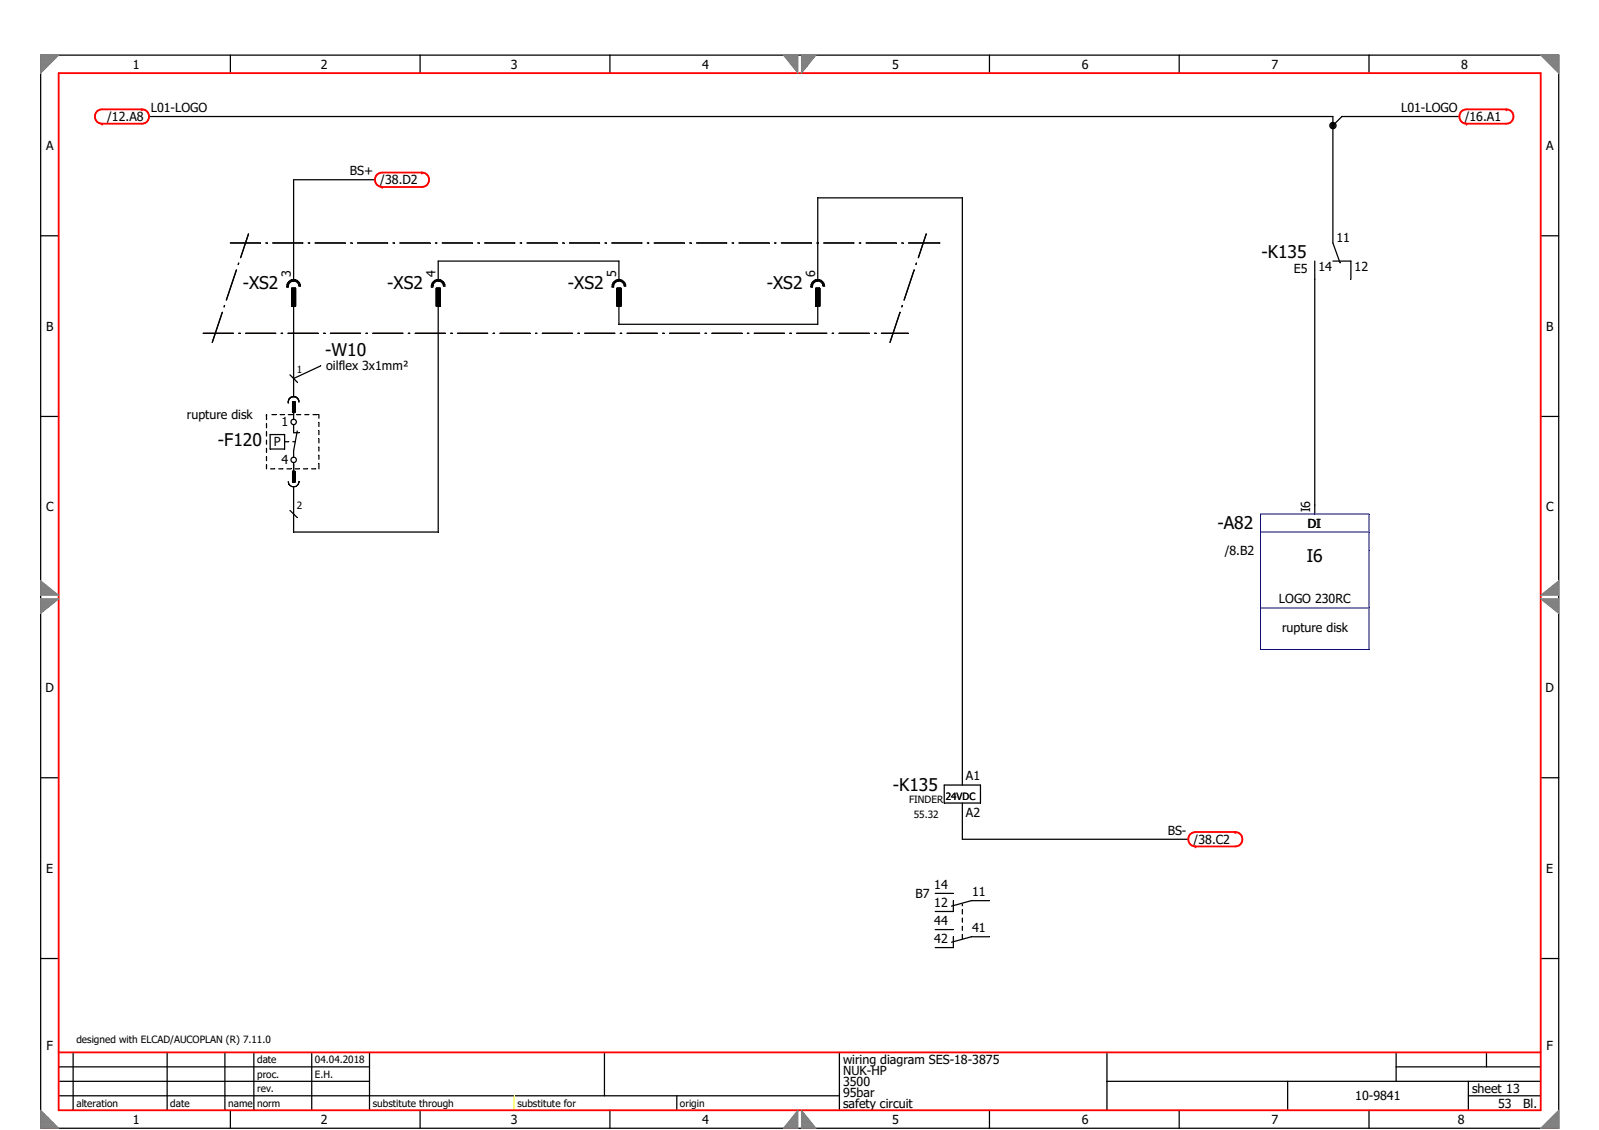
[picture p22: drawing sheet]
<svg xmlns="http://www.w3.org/2000/svg" width="297mm" height="210mm" viewBox="0 0 297 210" stroke-linecap="round" stroke-linejoin="round" font-family="sans-serif">
<defs><g id="words">
<g font-size="3.2">
<text x="45.1" y="53.7">-XS2</text>
<text x="71.9" y="53.7">-XS2</text>
<text x="105.5" y="53.7">-XS2</text>
<text x="142.4" y="53.7">-XS2</text>
<text x="234.3" y="48">-K135</text>
<text x="60.4" y="66.1">-W10</text>
<text x="40.5" y="82.9">-F120</text>
<text x="226.2" y="98.4">-A82</text>
<text x="242.8" y="104.4">I6</text>
<text x="165.8" y="147">-K135</text>
</g>
<g font-size="2.3">
<text x="24.7" y="12.8">1</text>
<text x="59.6" y="12.8">2</text>
<text x="94.9" y="12.8">3</text>
<text x="130.5" y="12.8">4</text>
<text x="165.7" y="12.8">5</text>
<text x="201" y="12.8">6</text>
<text x="236.2" y="12.8">7</text>
<text x="271.5" y="12.8">8</text>
<text x="19.9" y="22.5">/12.A8</text>
<text x="28" y="20.8">L01-LOGO</text>
<text x="260.3" y="20.8">L01-LOGO</text>
<text x="272.1" y="22.5">/16.A1</text>
<text x="8.5" y="27.9">A</text>
<text x="287.2" y="27.9">A</text>
<text x="65" y="32.6">BS+</text>
<text x="70.7" y="34.2">/38.D2</text>
<text x="248.3" y="45">11</text>
<text x="54" y="51.5" transform="rotate(-90 54 51.5)">3</text>
<text x="80.9" y="51.5" transform="rotate(-90 80.9 51.5)">4</text>
<text x="114.5" y="51.5" transform="rotate(-90 114.5 51.5)">5</text>
<text x="151.4" y="51.5" transform="rotate(-90 151.4 51.5)">6</text>
<text x="240.3" y="50.7">E5</text>
<text x="244.9" y="50.4">14</text>
<text x="251.6" y="50.4">12</text>
<text x="8.5" y="61.4">B</text>
<text x="287.2" y="61.4">B</text>
<text x="60.6" y="68.8">oilflex 3x1mm²</text>
<text x="34.7" y="77.9">rupture disk</text>
<text x="50.9" y="82.9">P</text>
<text x="52.3" y="79.2">1</text>
<text x="52.3" y="86.3">4</text>
<text x="8.5" y="95">C</text>
<text x="243.4" y="95.2" transform="rotate(-90 243.4 95.2)">I6</text>
<text x="287.2" y="95">C</text>
<text x="243" y="98">DI</text>
<text x="227.5" y="103.1">/8.B2</text>
<text x="237.6" y="112.1">LOGO 230RC</text>
<text x="238.2" y="117.3">rupture disk</text>
<text x="8.4" y="128.6">D</text>
<text x="287.1" y="128.6">D</text>
<text x="179.4" y="145">A1</text>
<text x="179.4" y="151.7">A2</text>
<text x="216.9" y="155.1">BS-</text>
<text x="221.7" y="156.8">/38.C2</text>
<text x="8.6" y="162.2">E</text>
<text x="170.1" y="166.9">B7</text>
<text x="173.5" y="165.2">14</text>
<text x="180.6" y="166.5">11</text>
<text x="287.2" y="162.2">E</text>
<text x="173.5" y="168.5">12</text>
<text x="173.5" y="171.9">44</text>
<text x="180.6" y="173.2">41</text>
<text x="173.5" y="175.3">42</text>
<text x="8.6" y="195.1">F</text>
<text x="156.6" y="197.7">wiring diagram SES-18-3875</text>
<text x="287.3" y="195.1">F</text>
<text x="156.6" y="201.8">3500</text>
<text x="156.6" y="199.8">NUK-HP</text>
<text x="156.6" y="203.8">95bar</text>
<text x="273.4" y="203.1">sheet 13</text>
<text x="24.7" y="208.8">1</text>
<text x="59.6" y="208.8">2</text>
<text x="94.9" y="208.8">3</text>
<text x="130.5" y="208.8">4</text>
<text x="156.6" y="205.8">safety circuit</text>
<text x="165.7" y="208.8">5</text>
<text x="201" y="208.8">6</text>
<text x="236.2" y="208.8">7</text>
<text x="251.8" y="204.5">10-9841</text>
<text x="270.8" y="208.8">8</text>
<text x="278.3" y="205.8">53</text>
<text x="283" y="205.8">Bl.</text>
</g>
<g font-size="1.9">
<text x="55.2" y="69.3">1</text>
<text x="55.2" y="94.5">2</text>
<text x="168.9" y="149.2">FINDER</text>
<text x="175.7" y="148.6">24VDC</text>
<text x="169.8" y="151.9">55.32</text>
<text x="14.2" y="193.9">designed with ELCAD/AUCOPLAN (R) 7.11.0</text>
<text x="47.8" y="197.6">date</text>
<text x="58.5" y="197.6">04.04.2018</text>
<text x="47.8" y="200.3">proc.</text>
<text x="47.8" y="202.9">rev.</text>
<text x="58.5" y="200.3">E.H.</text>
<text x="14.2" y="205.6">alteration</text>
<text x="31.6" y="205.6">date</text>
<text x="42.4" y="205.6">name</text>
<text x="47.8" y="205.6">norm</text>
<text x="69.3" y="205.6">substitute through</text>
<text x="96.1" y="205.6">substitute for</text>
<text x="126.3" y="205.6">origin</text>
</g>
</g></defs>
<g fill="none" stroke="#000" stroke-width=".23">
<path d="M7.6 10.2h282v199.5h-282zM42.8 10.2v3.4M78 10.2v3.4M113.3 10.2v3.4M183.8 10.2v3.4M219.1 10.2v3.4M254.3 10.2v3.4M27.7 21.7h219.9v23.4l1.3 3.8M69.7 33.4h-15.2v18.5M271.1 21.7h-21.8l-1.7 1.6M7.6 43.8h3.3M41.3 58l-1.9 5.6"/>
<path d="M41.7 56.8l-.1 .2M42.8 45.1h5.6M43.9 50.2l-1.8 5.6M44.3 48.9v.2M46.2 43.5l-1.5 4.4M49.4 45.1h.3M50.7 45.1h5.6M53.3 53.2h.1M53.4 53.2h.1M53.5 53.2h.1M54.2 53.6h.7v3.3h-.7zM54.2 53.6h.7"/>
<path d="M54.2 53.7h.7M54.2 53.8h.7M54.2 53.9h.7M54.2 54h.7M54.2 54.1h.7M54.2 54.2h.7M54.2 54.3h.7M54.2 54.4h.7M54.2 54.5h.7M54.2 54.6h.7M54.2 54.7h.7M54.2 54.8h.7"/>
<path d="M54.2 54.9h.7M54.2 55h.7M54.2 55.1h.7M54.2 55.2h.7M54.2 55.3h.7M54.2 55.4h.7M54.2 55.5h.7M54.2 55.6h.7M54.2 55.7h.7M54.2 55.8h.7M54.2 55.9h.7M54.2 56h.7"/>
<path d="M54.2 56.1h.7M54.2 56.2h.7M54.2 56.3h.7M54.2 56.4h.7M54.2 56.5h.7M54.2 56.6h.7M54.2 56.7h.7M54.2 56.8h.7M54.5 56.9v16.8M55.5 53.2a.99 .99 0 0 0-1-1 .99 .99 0 0 0-1 1M55.7 53.2a1.12 1.12 0 0 0-1.2-1.1 1.12 1.12 0 0 0-1.1 1.1M55.8 53.2a1.27 1.27 0 0 0-1.3-1.3 1.27 1.27 0 0 0-1.2 1.3"/>
<path d="M57.3 45.1h.2M58.5 45.1h5.6M65.1 45.1h.3M66.4 45.1h5.6M73 45.1h.3M74.3 45.1h5.6M80.1 53.2h.1M80.3 53.2h.1M80.4 53.2h.1M80.9 45.1h.2M81.1 53.6h.7M81.1 53.7h.7"/>
<path d="M81.1 53.8h.7M81.1 53.9h.7M81.1 54h.7M81.1 54.1h.7M81.1 54.2h.7M81.1 54.3h.7M81.1 54.4h.7M81.1 54.5h.7M81.1 54.6h.7M81.1 54.7h.7M81.1 54.8h.7M81.1 54.9h.7"/>
<path d="M81.1 55h.7M81.1 55.1h.7M81.1 55.2h.7M81.1 55.3h.7M81.1 55.4h.7M81.1 55.5h.7M81.1 55.6h.7M81.1 55.7h.7M81.1 55.8h.7M81.1 55.9h.7M81.1 56h.7M81.1 56.1h.7"/>
<path d="M81.1 56.2h.7M81.1 56.3h.7M81.1 56.4h.7M81.1 56.5h.7M81.1 56.6h.7M81.1 56.7h.7M81.1 56.8h.7M81.4 56.9v42h-26.9v-8.4M81.4 51.9v-3.4h33.6v3.4M81.7 53.6v3.3M81.8 53.6h-.7v3.3h.7M82.2 45.1h5.6"/>
<path d="M82.4 53.2a.99 .99 0 0 0-1-1 .99 .99 0 0 0-1 1M82.5 53.2a1.12 1.12 0 0 0-1.1-1.1 1.12 1.12 0 0 0-1.1 1.1M82.7 53.2a1.27 1.27 0 0 0-1.3-1.3 1.27 1.27 0 0 0-1.3 1.3M88.8 45.1h.2M90 45.1h5.6M96.6 45.1h.3M97.9 45.1h5.6M104.5 45.1h.3M105.8 45.1h5.6M112.4 45.1h.2M113.7 45.1h5.5M113.7 53.2h.1"/>
<path d="M113.9 53.2h.1M114 53.2h.1M114.6 53.6h.7v3.3h-.7zM114.6 53.6h.7M114.6 53.7h.7M114.6 53.8h.7M114.6 53.9h.7M114.6 54h.7M114.6 54.1h.7M114.6 54.2h.7M114.6 54.3h.7M114.6 54.4h.7"/>
<path d="M114.6 54.5h.7M114.6 54.6h.7M114.6 54.7h.7M114.6 54.8h.7M114.6 54.9h.7M114.6 55h.7M114.6 55.1h.7M114.6 55.2h.7M114.6 55.3h.7M114.6 55.4h.7M114.6 55.5h.7M114.6 55.6h.7"/>
<path d="M114.6 55.7h.7M114.6 55.8h.7M114.6 55.9h.7M114.6 56h.7M114.6 56.1h.7M114.6 56.2h.7M114.6 56.3h.7M114.6 56.4h.7M114.6 56.5h.7M114.6 56.6h.7M114.6 56.7h.7M114.6 56.8h.7"/>
<path d="M115 56.9v3.4h36.9v-3.4M116 53.2a.99 .99 0 0 0-1-1 .99 .99 0 0 0-1 1M116.1 53.2a1.12 1.12 0 0 0-1.1-1.1 1.12 1.12 0 0 0-1.1 1.1M116.2 53.2a1.27 1.27 0 0 0-1.2-1.3 1.27 1.27 0 0 0-1.3 1.3M120.3 45.1h.2M121.5 45.1h5.6M128.1 45.1h.3M129.4 45.1h5.6M136 45.1h.3M137.3 45.1h5.6M143.9 45.1h.2M145.2 45.1h5.5"/>
<path d="M150.6 53.2h.1M150.8 53.2h.1M150.9 53.2h.1M151.6 53.6h.7M151.6 53.7h.7M151.6 53.8h.7M151.6 53.9h.7M151.6 54h.7M151.6 54.1h.7M151.6 54.2h.7M151.6 54.3h.7M151.6 54.4h.7"/>
<path d="M151.6 54.5h.7M151.6 54.6h.7M151.6 54.7h.7M151.6 54.8h.7M151.6 54.9h.7M151.6 55h.7M151.6 55.1h.7M151.6 55.2h.7M151.6 55.3h.7M151.6 55.4h.7M151.6 55.5h.7M151.6 55.6h.7"/>
<path d="M151.6 55.7h.7M151.6 55.8h.7M151.6 55.9h.7M151.6 56h.7M151.6 56.1h.7M151.6 56.2h.7M151.6 56.3h.7M151.6 56.4h.7M151.6 56.5h.7M151.6 56.6h.7M151.6 56.7h.7M151.6 56.8h.7"/>
<path d="M151.8 45.1h.2M151.9 51.9v-15.1h26.9v109.1M152.2 53.6v3.3M152.3 53.6h-.7v3.3h.7M152.9 53.2a.99 .99 0 0 0-1-1 .99 .99 0 0 0-1 1M153 53.2a1.12 1.12 0 0 0-1.1-1.1 1.12 1.12 0 0 0-1.1 1.1M153 45.1h5.6M153.2 53.2a1.27 1.27 0 0 0-1.3-1.3 1.27 1.27 0 0 0-1.3 1.3M159.6 45.1h.3M160.9 45.1h5.6M167.2 58l-1.9 5.6M167.5 45.1h.3"/>
<path d="M167.6 56.8l-.1 .2M168.8 45.1h5.8M169.8 50.2l-1.8 5.6M170.2 48.9v.2M172.1 43.5l-1.5 4.4M244.2 48.5v47M247.6 48.5h3.3v3.4M286.2 43.8h3.4M7.6 77.4h3.3M37.8 61.9h5.5M44.4 61.9h.2M45.6 61.9h5.6"/>
<path d="M49.5 77h.1M49.5 77v1M49.5 78.7v.8M50.5 77h.8M52 77h.8M52.2 61.9h.3M53.5 61.9h5.6M53.5 74.7h.1M53.6 77h.7M53.9 69.7l1.3 1.3M54.4 74.6h.4v2h-.4zM54.4 74.7h.4"/>
<path d="M54.4 74.8h.4M54.4 74.9h.4M54.4 75h.4M54.4 75.1h.4M54.4 75.2h.4M54.4 75.3h.4M54.4 75.4h.4M54.4 75.5h.4M54.4 75.6h.4M54.4 75.7h.4M54.4 75.8h.4M54.4 75.9h.4"/>
<path d="M54.4 76h.4M54.4 76.1h.4M54.4 76.2h.4M54.4 76.3h.4M54.4 76.4h.4M54.4 76.5h.4M54.4 76.6h.4M54.5 76.4v1.5M54.5 78.9v1.5h1.1M54.5 73.7l-.4 .1a.93 .93 0 0 0-.6 .9M54.5 73.7l.7 .3 .3 .7M55.1 77h.8"/>
<path d="M56.6 77h.8M58.1 77h.8M59.2 77v.7M59.2 78.5v.7M59.6 68l-5.1 2.3M60.1 61.9h.3M61.4 61.9h5.6M68 61.9h.2M69.3 61.9h5.5M75.9 61.9h.2M77.1 61.9h5.6M83.7 61.9h.3"/>
<path d="M85 61.9h5.6M91.6 61.9h.3M92.9 61.9h5.6M99.5 61.9h.2M100.8 61.9h5.5M107.4 61.9h.2M108.6 61.9h5.6M115.2 61.9h.3M116.5 61.9h5.6M123.1 61.9h.3M124.4 61.9h5.6M131 61.9h.2"/>
<path d="M132.2 61.9h5.6M138.9 61.9h.2M140.1 61.9h5.6M146.7 61.9h.3M148 61.9h5.6M154.6 61.9h.3M155.9 61.9h5.6M162.5 61.9h.2M163.7 61.9h5M286.2 77.4h3.4M49.5 80.3v.7M49.5 81.8v.7"/>
<path d="M49.5 83.3v.8M49.5 84.8v.8M49.5 86.4v.7M50.2 80.8h2.7v2.6h-2.7zM50.3 87.1h.7M51.8 87.1h.8M52.9 82.1h.7M53.3 87.1h.8M53.5 89.5l.3 .7 .7 .3M53.9 94.8l1.3 1.4M54.4 87.6h.4v2h-.4zM54.4 87.6h.4"/>
<path d="M54.4 87.7h.4M54.4 87.8h.4M54.4 87.9h.4M54.4 88h.4M54.4 88.1h.4M54.4 88.2h.4M54.4 88.3h.4M54.4 88.4h.4M54.4 88.5h.4M54.4 88.6h.4M54.4 88.7h.4M54.4 88.8h.4"/>
<path d="M54.4 88.9h.4M54.4 89h.4M54.4 89.1h.4M54.4 89.2h.4M54.4 89.3h.4M54.4 89.4h.4M54.4 89.5h.4M54.4 82.1h.5M54.5 85.9v1.7M54.8 87.1h.8M55.2 80.1l-.7 3.7v1.2M55.5 89.5h.1"/>
<path d="M55.5 89.5l-.1 .5a.93 .93 0 0 1-.9 .5M56.4 87.1h.7M57.9 87.1h.7M59.2 80v.8M59.2 81.5v.8M59.2 83.1v.7M59.2 84.6v.7M59.2 86.1v1M7.6 144.5h3.3M175.4 145.9h6.7v3.3h-6.7zM178.8 149.2v6.8h41.9M286.2 144.5h3.4"/>
<path d="M7.6 178.1h3.3M173.7 166h3.4M173.7 172.7h3.4M177.1 167.4v2h-3.4M177.1 174.1v2h-3.4M178.8 168v.3M178.8 169.1v.7M178.8 170.6v.8M178.8 172.1v.8M178.8 173.7v.7M183.8 167.4h-3.4l-3.6 1M183.8 174.1h-3.4l-3.6 1"/>
<path d="M286.2 178.1h3.4M10.9 198.2h57.7M13.6 195.6v10.7M31 195.6v10.7M41.8 195.6v10.7M47.2 195.6v10.7M57.9 195.6v10.7M68.6 195.6v10.7M112.3 195.6v8M155.9 195.6v10.7M205.6 195.6v10.7M259.4 198.2h26.8"/>
<path d="M259.4 195.6v5.3M276.1 195.6v2.6M10.9 203.6h145M10.9 200.9h57.7M42.8 206.3v3.4M78 206.3v3.4M113.3 206.3v3.4M125.7 203.6v2.7M183.8 206.3v3.4M205.6 200.9h80.6M219.1 206.3v3.4M239.2 200.9v5.4"/>
<path d="M254.3 206.3v3.4M272.8 203.6h13.4M272.8 200.9v5.4"/>
<circle cx="247.6" cy="23.3" r=".42"/>
<circle cx="247.6" cy="23.3" r=".58"/>
<circle cx="247.6" cy="23.3" r=".24"/>
<circle cx="54.6" cy="78.4" r=".5"/>
<circle cx="54.6" cy="85.5" r=".5"/>
</g>
<path d="M95.5 203.6v2.7" fill="none" stroke="#ff0" stroke-width=".19"/>
<path d="M10.9 195.6h275.3" fill="none" stroke="#f00" stroke-width=".34"/>
<path d="M286.2 13.6v192.7" fill="none" stroke="#f00" stroke-width=".34"/>
<path d="M10.9 206.3h275.3" fill="none" stroke="#f00" stroke-width=".34"/>
<path d="M10.9 13.6v192.7" fill="none" stroke="#f00" stroke-width=".34"/>
<path d="M10.9 13.6h275.3" fill="none" stroke="#f00" stroke-width=".34"/>
<path d="M26.7 22.9l-.4 .1" fill="none" stroke="#f00" stroke-width=".34"/>
<path d="M27 22.8l-.3 .1" fill="none" stroke="#f00" stroke-width=".34"/>
<path d="M27.3 22.6l-.3 .2" fill="none" stroke="#f00" stroke-width=".34"/>
<path d="M27.5 22.3l-.2 .3" fill="none" stroke="#f00" stroke-width=".34"/>
<path d="M27.6 22l-.1 .3" fill="none" stroke="#f00" stroke-width=".34"/>
<path d="M27.7 21.7l-.1 .3" fill="none" stroke="#f00" stroke-width=".34"/>
<path d="M27.6 21.3l.1 .4" fill="none" stroke="#f00" stroke-width=".34"/>
<path d="M27.5 21l.1 .3" fill="none" stroke="#f00" stroke-width=".34"/>
<path d="M27.3 20.7l.2 .3" fill="none" stroke="#f00" stroke-width=".34"/>
<path d="M27 20.5l.3 .2" fill="none" stroke="#f00" stroke-width=".34"/>
<path d="M26.7 20.4l.3 .1" fill="none" stroke="#f00" stroke-width=".34"/>
<path d="M26.3 20.3l.4 .1" fill="none" stroke="#f00" stroke-width=".34"/>
<circle cx="26.3" cy="20.3" r=".17" fill="#f00"/>
<path d="M19 20.3h7.3" fill="none" stroke="#f00" stroke-width=".34"/>
<path d="M19 23h7.3" fill="none" stroke="#f00" stroke-width=".34"/>
<path d="M19 20.3l-.4 .1" fill="none" stroke="#f00" stroke-width=".34"/>
<path d="M18.6 20.4l-.3 .1" fill="none" stroke="#f00" stroke-width=".34"/>
<path d="M18.3 20.5l-.3 .2" fill="none" stroke="#f00" stroke-width=".34"/>
<path d="M18 20.7l-.2 .3" fill="none" stroke="#f00" stroke-width=".34"/>
<path d="M17.8 21l-.1 .3" fill="none" stroke="#f00" stroke-width=".34"/>
<path d="M17.7 21.3l-.1 .4" fill="none" stroke="#f00" stroke-width=".34"/>
<path d="M17.6 21.7l.1 .3" fill="none" stroke="#f00" stroke-width=".34"/>
<path d="M17.7 22l.1 .3" fill="none" stroke="#f00" stroke-width=".34"/>
<path d="M17.8 22.3l.2 .3" fill="none" stroke="#f00" stroke-width=".34"/>
<path d="M18 22.6l.3 .2" fill="none" stroke="#f00" stroke-width=".34"/>
<path d="M18.3 22.8l.3 .1" fill="none" stroke="#f00" stroke-width=".34"/>
<path d="M18.6 22.9l.4 .1" fill="none" stroke="#f00" stroke-width=".34"/>
<circle cx="19" cy="23" r=".17" fill="#f00"/>
<path d="M71 32.1h-.3" fill="none" stroke="#f00" stroke-width=".34"/>
<path d="M70.7 32.1l-.4 .1" fill="none" stroke="#f00" stroke-width=".34"/>
<path d="M70.3 32.2l-.3 .2" fill="none" stroke="#f00" stroke-width=".34"/>
<path d="M70 32.4l-.2 .3" fill="none" stroke="#f00" stroke-width=".34"/>
<path d="M69.8 32.7l-.1 .4" fill="none" stroke="#f00" stroke-width=".34"/>
<path d="M69.7 33.1v.3" fill="none" stroke="#f00" stroke-width=".34"/>
<path d="M69.7 33.4v.3" fill="none" stroke="#f00" stroke-width=".34"/>
<path d="M69.7 33.7l.1 .4" fill="none" stroke="#f00" stroke-width=".34"/>
<path d="M69.8 34.1l.2 .3" fill="none" stroke="#f00" stroke-width=".34"/>
<path d="M70 34.4l.3 .2" fill="none" stroke="#f00" stroke-width=".34"/>
<path d="M70.3 34.6l.4 .1" fill="none" stroke="#f00" stroke-width=".34"/>
<path d="M70.7 34.7h.3" fill="none" stroke="#f00" stroke-width=".34"/>
<circle cx="71" cy="34.7" r=".17" fill="#f00"/>
<path d="M71 32.1h7.4" fill="none" stroke="#f00" stroke-width=".34"/>
<path d="M71 34.8h7.4" fill="none" stroke="#f00" stroke-width=".34"/>
<path d="M78.7 34.7h-.3" fill="none" stroke="#f00" stroke-width=".34"/>
<path d="M79.1 34.6l-.4 .1" fill="none" stroke="#f00" stroke-width=".34"/>
<path d="M79.3 34.4l-.2 .2" fill="none" stroke="#f00" stroke-width=".34"/>
<path d="M79.5 34.1l-.2 .3" fill="none" stroke="#f00" stroke-width=".34"/>
<path d="M79.7 33.7l-.2 .4" fill="none" stroke="#f00" stroke-width=".34"/>
<path d="M79.7 33.4v.3" fill="none" stroke="#f00" stroke-width=".34"/>
<path d="M79.7 33.1v.3" fill="none" stroke="#f00" stroke-width=".34"/>
<path d="M79.5 32.7l.2 .4" fill="none" stroke="#f00" stroke-width=".34"/>
<path d="M79.3 32.4l.2 .3" fill="none" stroke="#f00" stroke-width=".34"/>
<path d="M79.1 32.2l.2 .2" fill="none" stroke="#f00" stroke-width=".34"/>
<path d="M78.7 32.1l.4 .1" fill="none" stroke="#f00" stroke-width=".34"/>
<path d="M78.4 32.1h.3" fill="none" stroke="#f00" stroke-width=".34"/>
<circle cx="78.4" cy="32.1" r=".17" fill="#f00"/>
<path d="M222.1 154.6l-.4 .1" fill="none" stroke="#f00" stroke-width=".34"/>
<path d="M221.7 154.7l-.3 .1" fill="none" stroke="#f00" stroke-width=".34"/>
<path d="M221.4 154.8l-.3 .2" fill="none" stroke="#f00" stroke-width=".34"/>
<path d="M221.1 155l-.2 .3" fill="none" stroke="#f00" stroke-width=".34"/>
<path d="M220.9 155.3l-.1 .3" fill="none" stroke="#f00" stroke-width=".34"/>
<path d="M220.8 155.6l-.1 .4" fill="none" stroke="#f00" stroke-width=".34"/>
<path d="M220.7 156l.1 .3" fill="none" stroke="#f00" stroke-width=".34"/>
<path d="M220.8 156.3l.1 .3" fill="none" stroke="#f00" stroke-width=".34"/>
<path d="M220.9 156.6l.2 .3" fill="none" stroke="#f00" stroke-width=".34"/>
<path d="M221.1 156.9l.3 .2" fill="none" stroke="#f00" stroke-width=".34"/>
<path d="M221.4 157.1l.3 .1" fill="none" stroke="#f00" stroke-width=".34"/>
<path d="M221.7 157.2l.4 .1" fill="none" stroke="#f00" stroke-width=".34"/>
<circle cx="222.1" cy="157.3" r=".17" fill="#f00"/>
<path d="M222.1 154.6h7.4" fill="none" stroke="#f00" stroke-width=".34"/>
<path d="M222.1 157.3h7.4" fill="none" stroke="#f00" stroke-width=".34"/>
<path d="M229.8 157.2l-.3 .1" fill="none" stroke="#f00" stroke-width=".34"/>
<path d="M230.1 157.1l-.3 .1" fill="none" stroke="#f00" stroke-width=".34"/>
<path d="M230.4 156.9l-.3 .2" fill="none" stroke="#f00" stroke-width=".34"/>
<path d="M230.6 156.6l-.2 .3" fill="none" stroke="#f00" stroke-width=".34"/>
<path d="M230.8 156.3l-.2 .3" fill="none" stroke="#f00" stroke-width=".34"/>
<path d="M230.8 156v.3" fill="none" stroke="#f00" stroke-width=".34"/>
<path d="M230.8 155.6v.4" fill="none" stroke="#f00" stroke-width=".34"/>
<path d="M230.6 155.3l.2 .3" fill="none" stroke="#f00" stroke-width=".34"/>
<path d="M230.4 155l.2 .3" fill="none" stroke="#f00" stroke-width=".34"/>
<path d="M230.1 154.8l.3 .2" fill="none" stroke="#f00" stroke-width=".34"/>
<path d="M229.8 154.7l.3 .1" fill="none" stroke="#f00" stroke-width=".34"/>
<path d="M229.5 154.6l.3 .1" fill="none" stroke="#f00" stroke-width=".34"/>
<circle cx="229.5" cy="154.6" r=".17" fill="#f00"/>
<path d="M272.4 20.3l-.3 .1" fill="none" stroke="#f00" stroke-width=".34"/>
<path d="M272.1 20.4l-.3 .1" fill="none" stroke="#f00" stroke-width=".34"/>
<path d="M271.8 20.5l-.3 .2" fill="none" stroke="#f00" stroke-width=".34"/>
<path d="M271.5 20.7l-.2 .3" fill="none" stroke="#f00" stroke-width=".34"/>
<path d="M271.3 21l-.2 .3" fill="none" stroke="#f00" stroke-width=".34"/>
<path d="M271.1 21.3v.4" fill="none" stroke="#f00" stroke-width=".34"/>
<path d="M271.1 21.7v.3" fill="none" stroke="#f00" stroke-width=".34"/>
<path d="M271.1 22l.2 .3" fill="none" stroke="#f00" stroke-width=".34"/>
<path d="M271.3 22.3l.2 .3" fill="none" stroke="#f00" stroke-width=".34"/>
<path d="M271.5 22.6l.3 .2" fill="none" stroke="#f00" stroke-width=".34"/>
<path d="M271.8 22.8l.3 .1" fill="none" stroke="#f00" stroke-width=".34"/>
<path d="M272.1 22.9l.3 .1" fill="none" stroke="#f00" stroke-width=".34"/>
<circle cx="272.4" cy="23" r=".17" fill="#f00"/>
<path d="M272.4 20.3h7.4" fill="none" stroke="#f00" stroke-width=".34"/>
<path d="M272.4 23h7.4" fill="none" stroke="#f00" stroke-width=".34"/>
<path d="M280.2 22.9l-.4 .1" fill="none" stroke="#f00" stroke-width=".34"/>
<path d="M280.5 22.8l-.3 .1" fill="none" stroke="#f00" stroke-width=".34"/>
<path d="M280.8 22.6l-.3 .2" fill="none" stroke="#f00" stroke-width=".34"/>
<path d="M281 22.3l-.2 .3" fill="none" stroke="#f00" stroke-width=".34"/>
<path d="M281.1 22l-.1 .3" fill="none" stroke="#f00" stroke-width=".34"/>
<path d="M281.2 21.7l-.1 .3" fill="none" stroke="#f00" stroke-width=".34"/>
<path d="M281.1 21.3l.1 .4" fill="none" stroke="#f00" stroke-width=".34"/>
<path d="M281 21l.1 .3" fill="none" stroke="#f00" stroke-width=".34"/>
<path d="M280.8 20.7l.2 .3" fill="none" stroke="#f00" stroke-width=".34"/>
<path d="M280.5 20.5l.3 .2" fill="none" stroke="#f00" stroke-width=".34"/>
<path d="M280.2 20.4l.3 .1" fill="none" stroke="#f00" stroke-width=".34"/>
<path d="M279.8 20.3l.4 .1" fill="none" stroke="#f00" stroke-width=".34"/>
<circle cx="279.8" cy="20.3" r=".17" fill="#f00"/>
<path d="M145.5 10.2l2.7 3.4" fill="none" stroke="#808080" stroke-width=".19"/>
<path d="M148.2 10.2v3.4" fill="none" stroke="#808080" stroke-width=".19"/>
<path d="M145.5 10.2h2.7" fill="none" stroke="#808080" stroke-width=".19"/>
<path d="M148.1 13.4h.1" fill="none" stroke="#808080" stroke-width=".19"/>
<path d="M148.1 13.3h.1" fill="none" stroke="#808080" stroke-width=".19"/>
<path d="M148 13.3h.2" fill="none" stroke="#808080" stroke-width=".19"/>
<path d="M147.9 13.2h.3" fill="none" stroke="#808080" stroke-width=".19"/>
<path d="M147.9 13.1h.3" fill="none" stroke="#808080" stroke-width=".19"/>
<path d="M147.8 13h.4" fill="none" stroke="#808080" stroke-width=".19"/>
<path d="M147.7 12.9h.5" fill="none" stroke="#808080" stroke-width=".19"/>
<path d="M147.7 12.8h.5" fill="none" stroke="#808080" stroke-width=".19"/>
<path d="M147.6 12.8h.6" fill="none" stroke="#808080" stroke-width=".19"/>
<path d="M147.5 12.7h.7" fill="none" stroke="#808080" stroke-width=".19"/>
<path d="M147.5 12.6h.7" fill="none" stroke="#808080" stroke-width=".19"/>
<path d="M147.4 12.5h.8" fill="none" stroke="#808080" stroke-width=".19"/>
<path d="M147.3 12.4h.9" fill="none" stroke="#808080" stroke-width=".19"/>
<path d="M147.3 12.3h.9" fill="none" stroke="#808080" stroke-width=".19"/>
<path d="M147.2 12.3h1" fill="none" stroke="#808080" stroke-width=".19"/>
<path d="M147.1 12.2h1.1" fill="none" stroke="#808080" stroke-width=".19"/>
<path d="M147.1 12.1h1.1" fill="none" stroke="#808080" stroke-width=".19"/>
<path d="M147 12h1.2" fill="none" stroke="#808080" stroke-width=".19"/>
<path d="M146.9 11.9h1.3" fill="none" stroke="#808080" stroke-width=".19"/>
<path d="M146.9 11.8h1.3" fill="none" stroke="#808080" stroke-width=".19"/>
<path d="M146.8 11.7h1.4" fill="none" stroke="#808080" stroke-width=".19"/>
<path d="M146.7 11.7h1.5" fill="none" stroke="#808080" stroke-width=".19"/>
<path d="M146.7 11.6h1.5" fill="none" stroke="#808080" stroke-width=".19"/>
<path d="M146.6 11.5h1.6" fill="none" stroke="#808080" stroke-width=".19"/>
<path d="M146.5 11.4h1.7" fill="none" stroke="#808080" stroke-width=".19"/>
<path d="M146.4 11.3h1.8" fill="none" stroke="#808080" stroke-width=".19"/>
<path d="M146.4 11.2h1.8" fill="none" stroke="#808080" stroke-width=".19"/>
<path d="M146.3 11.2h1.9" fill="none" stroke="#808080" stroke-width=".19"/>
<path d="M146.3 11.1h1.9" fill="none" stroke="#808080" stroke-width=".19"/>
<path d="M146.2 11h2" fill="none" stroke="#808080" stroke-width=".19"/>
<path d="M146.1 10.9h2.1" fill="none" stroke="#808080" stroke-width=".19"/>
<path d="M146 10.8h2.2" fill="none" stroke="#808080" stroke-width=".19"/>
<path d="M146 10.7h2.2" fill="none" stroke="#808080" stroke-width=".19"/>
<path d="M145.9 10.7h2.3" fill="none" stroke="#808080" stroke-width=".19"/>
<path d="M145.9 10.6h2.3" fill="none" stroke="#808080" stroke-width=".19"/>
<path d="M145.8 10.5h2.4" fill="none" stroke="#808080" stroke-width=".19"/>
<path d="M145.7 10.4h2.5" fill="none" stroke="#808080" stroke-width=".19"/>
<path d="M145.6 10.3h2.6" fill="none" stroke="#808080" stroke-width=".19"/>
<path d="M145.6 10.2h2.6" fill="none" stroke="#808080" stroke-width=".19"/>
<path d="M148.9 10.2v3.4" fill="none" stroke="#808080" stroke-width=".19"/>
<path d="M151.6 10.2l-2.7 3.4" fill="none" stroke="#808080" stroke-width=".19"/>
<path d="M148.9 10.2h2.7" fill="none" stroke="#808080" stroke-width=".19"/>
<path d="M148.9 13.4h.1" fill="none" stroke="#808080" stroke-width=".19"/>
<path d="M148.9 13.3h.1" fill="none" stroke="#808080" stroke-width=".19"/>
<path d="M148.9 13.3h.2" fill="none" stroke="#808080" stroke-width=".19"/>
<path d="M148.9 13.2h.3" fill="none" stroke="#808080" stroke-width=".19"/>
<path d="M148.9 13.1h.3" fill="none" stroke="#808080" stroke-width=".19"/>
<path d="M148.9 13h.4" fill="none" stroke="#808080" stroke-width=".19"/>
<path d="M148.9 12.9h.5" fill="none" stroke="#808080" stroke-width=".19"/>
<path d="M148.9 12.8h.5" fill="none" stroke="#808080" stroke-width=".19"/>
<path d="M148.9 12.8h.6" fill="none" stroke="#808080" stroke-width=".19"/>
<path d="M148.9 12.7h.7" fill="none" stroke="#808080" stroke-width=".19"/>
<path d="M148.9 12.6h.7" fill="none" stroke="#808080" stroke-width=".19"/>
<path d="M148.9 12.5h.8" fill="none" stroke="#808080" stroke-width=".19"/>
<path d="M148.9 12.4h.9" fill="none" stroke="#808080" stroke-width=".19"/>
<path d="M148.9 12.3h.9" fill="none" stroke="#808080" stroke-width=".19"/>
<path d="M148.9 12.3h1" fill="none" stroke="#808080" stroke-width=".19"/>
<path d="M148.9 12.2h1.1" fill="none" stroke="#808080" stroke-width=".19"/>
<path d="M148.9 12.1h1.1" fill="none" stroke="#808080" stroke-width=".19"/>
<path d="M148.9 12h1.2" fill="none" stroke="#808080" stroke-width=".19"/>
<path d="M148.9 11.9h1.3" fill="none" stroke="#808080" stroke-width=".19"/>
<path d="M148.9 11.8h1.3" fill="none" stroke="#808080" stroke-width=".19"/>
<path d="M148.9 11.7h1.4" fill="none" stroke="#808080" stroke-width=".19"/>
<path d="M148.9 11.7h1.5" fill="none" stroke="#808080" stroke-width=".19"/>
<path d="M148.9 11.6h1.5" fill="none" stroke="#808080" stroke-width=".19"/>
<path d="M148.9 11.5h1.6" fill="none" stroke="#808080" stroke-width=".19"/>
<path d="M148.9 11.4h1.7" fill="none" stroke="#808080" stroke-width=".19"/>
<path d="M148.9 11.3h1.8" fill="none" stroke="#808080" stroke-width=".19"/>
<path d="M148.9 11.2h1.8" fill="none" stroke="#808080" stroke-width=".19"/>
<path d="M148.9 11.2h1.9" fill="none" stroke="#808080" stroke-width=".19"/>
<path d="M148.9 11.1h2" fill="none" stroke="#808080" stroke-width=".19"/>
<path d="M148.9 11h2" fill="none" stroke="#808080" stroke-width=".19"/>
<path d="M148.9 10.9h2.1" fill="none" stroke="#808080" stroke-width=".19"/>
<path d="M148.9 10.8h2.2" fill="none" stroke="#808080" stroke-width=".19"/>
<path d="M148.9 10.7h2.2" fill="none" stroke="#808080" stroke-width=".19"/>
<path d="M148.9 10.7h2.3" fill="none" stroke="#808080" stroke-width=".19"/>
<path d="M148.9 10.6h2.4" fill="none" stroke="#808080" stroke-width=".19"/>
<path d="M148.9 10.5h2.4" fill="none" stroke="#808080" stroke-width=".19"/>
<path d="M148.9 10.4h2.5" fill="none" stroke="#808080" stroke-width=".19"/>
<path d="M148.9 10.3h2.6" fill="none" stroke="#808080" stroke-width=".19"/>
<path d="M148.9 10.2h2.6" fill="none" stroke="#808080" stroke-width=".19"/>
<path d="M7.6 10.2v3.4" fill="none" stroke="#808080" stroke-width=".19"/>
<path d="M7.6 10.2h3.3" fill="none" stroke="#808080" stroke-width=".19"/>
<path d="M10.9 10.2l-3.3 3.4" fill="none" stroke="#808080" stroke-width=".19"/>
<path d="M7.6 13.4h.1" fill="none" stroke="#808080" stroke-width=".19"/>
<path d="M7.6 13.3h.1" fill="none" stroke="#808080" stroke-width=".19"/>
<path d="M7.6 13.3h.2" fill="none" stroke="#808080" stroke-width=".19"/>
<path d="M7.6 13.2h.3" fill="none" stroke="#808080" stroke-width=".19"/>
<path d="M7.6 13.1h.4" fill="none" stroke="#808080" stroke-width=".19"/>
<path d="M7.6 13h.5" fill="none" stroke="#808080" stroke-width=".19"/>
<path d="M7.6 12.9h.6" fill="none" stroke="#808080" stroke-width=".19"/>
<path d="M7.6 12.8h.7" fill="none" stroke="#808080" stroke-width=".19"/>
<path d="M7.6 12.8h.7" fill="none" stroke="#808080" stroke-width=".19"/>
<path d="M7.6 12.7h.8" fill="none" stroke="#808080" stroke-width=".19"/>
<path d="M7.6 12.6h.9" fill="none" stroke="#808080" stroke-width=".19"/>
<path d="M7.6 12.5h1" fill="none" stroke="#808080" stroke-width=".19"/>
<path d="M7.6 12.4h1.1" fill="none" stroke="#808080" stroke-width=".19"/>
<path d="M7.6 12.3h1.2" fill="none" stroke="#808080" stroke-width=".19"/>
<path d="M7.6 12.3h1.2" fill="none" stroke="#808080" stroke-width=".19"/>
<path d="M7.6 12.2h1.3" fill="none" stroke="#808080" stroke-width=".19"/>
<path d="M7.6 12.1h1.4" fill="none" stroke="#808080" stroke-width=".19"/>
<path d="M7.6 12h1.5" fill="none" stroke="#808080" stroke-width=".19"/>
<path d="M7.6 11.9h1.6" fill="none" stroke="#808080" stroke-width=".19"/>
<path d="M7.6 11.8h1.6" fill="none" stroke="#808080" stroke-width=".19"/>
<path d="M7.6 11.7h1.7" fill="none" stroke="#808080" stroke-width=".19"/>
<path d="M7.6 11.7h1.8" fill="none" stroke="#808080" stroke-width=".19"/>
<path d="M7.6 11.6h1.9" fill="none" stroke="#808080" stroke-width=".19"/>
<path d="M7.6 11.5h2" fill="none" stroke="#808080" stroke-width=".19"/>
<path d="M7.6 11.4h2.1" fill="none" stroke="#808080" stroke-width=".19"/>
<path d="M7.6 11.3h2.2" fill="none" stroke="#808080" stroke-width=".19"/>
<path d="M7.6 11.2h2.2" fill="none" stroke="#808080" stroke-width=".19"/>
<path d="M7.6 11.2h2.3" fill="none" stroke="#808080" stroke-width=".19"/>
<path d="M7.6 11.1h2.4" fill="none" stroke="#808080" stroke-width=".19"/>
<path d="M7.6 11h2.5" fill="none" stroke="#808080" stroke-width=".19"/>
<path d="M7.6 10.9h2.6" fill="none" stroke="#808080" stroke-width=".19"/>
<path d="M7.6 10.8h2.7" fill="none" stroke="#808080" stroke-width=".19"/>
<path d="M7.6 10.7h2.7" fill="none" stroke="#808080" stroke-width=".19"/>
<path d="M7.6 10.7h2.8" fill="none" stroke="#808080" stroke-width=".19"/>
<path d="M7.6 10.6h2.9" fill="none" stroke="#808080" stroke-width=".19"/>
<path d="M7.6 10.5h3" fill="none" stroke="#808080" stroke-width=".19"/>
<path d="M7.6 10.4h3.1" fill="none" stroke="#808080" stroke-width=".19"/>
<path d="M7.6 10.3h3.2" fill="none" stroke="#808080" stroke-width=".19"/>
<path d="M7.6 10.2h3.3" fill="none" stroke="#808080" stroke-width=".19"/>
<path d="M7.6 111.3v2.7" fill="none" stroke="#808080" stroke-width=".19"/>
<path d="M10.9 111.3l-3.3 2.7" fill="none" stroke="#808080" stroke-width=".19"/>
<path d="M7.6 111.3h3.3" fill="none" stroke="#808080" stroke-width=".19"/>
<path d="M7.6 113.8h.1" fill="none" stroke="#808080" stroke-width=".19"/>
<path d="M7.6 113.7h.2" fill="none" stroke="#808080" stroke-width=".19"/>
<path d="M7.6 113.6h.3" fill="none" stroke="#808080" stroke-width=".19"/>
<path d="M7.6 113.6h.4" fill="none" stroke="#808080" stroke-width=".19"/>
<path d="M7.6 113.5h.5" fill="none" stroke="#808080" stroke-width=".19"/>
<path d="M7.6 113.4h.6" fill="none" stroke="#808080" stroke-width=".19"/>
<path d="M7.6 113.3h.7" fill="none" stroke="#808080" stroke-width=".19"/>
<path d="M7.6 113.2h.8" fill="none" stroke="#808080" stroke-width=".19"/>
<path d="M7.6 113.1h.9" fill="none" stroke="#808080" stroke-width=".19"/>
<path d="M7.6 113.1h1" fill="none" stroke="#808080" stroke-width=".19"/>
<path d="M7.6 113h1.2" fill="none" stroke="#808080" stroke-width=".19"/>
<path d="M7.6 112.9h1.2" fill="none" stroke="#808080" stroke-width=".19"/>
<path d="M7.6 112.8h1.4" fill="none" stroke="#808080" stroke-width=".19"/>
<path d="M7.6 112.7h1.5" fill="none" stroke="#808080" stroke-width=".19"/>
<path d="M7.6 112.6h1.6" fill="none" stroke="#808080" stroke-width=".19"/>
<path d="M7.6 112.6h1.7" fill="none" stroke="#808080" stroke-width=".19"/>
<path d="M7.6 112.5h1.8" fill="none" stroke="#808080" stroke-width=".19"/>
<path d="M7.6 112.4h1.9" fill="none" stroke="#808080" stroke-width=".19"/>
<path d="M7.6 112.3h2" fill="none" stroke="#808080" stroke-width=".19"/>
<path d="M7.6 112.2h2.1" fill="none" stroke="#808080" stroke-width=".19"/>
<path d="M7.6 112.1h2.2" fill="none" stroke="#808080" stroke-width=".19"/>
<path d="M7.6 112.1h2.3" fill="none" stroke="#808080" stroke-width=".19"/>
<path d="M7.6 112h2.4" fill="none" stroke="#808080" stroke-width=".19"/>
<path d="M7.6 111.9h2.5" fill="none" stroke="#808080" stroke-width=".19"/>
<path d="M7.6 111.8h2.6" fill="none" stroke="#808080" stroke-width=".19"/>
<path d="M7.6 111.7h2.7" fill="none" stroke="#808080" stroke-width=".19"/>
<path d="M7.6 111.6h2.8" fill="none" stroke="#808080" stroke-width=".19"/>
<path d="M7.6 111.5h2.9" fill="none" stroke="#808080" stroke-width=".19"/>
<path d="M7.6 111.5h3" fill="none" stroke="#808080" stroke-width=".19"/>
<path d="M7.6 111.4h3.1" fill="none" stroke="#808080" stroke-width=".19"/>
<path d="M7.6 111.3h3.3" fill="none" stroke="#808080" stroke-width=".19"/>
<path d="M7.6 107.9v2.7" fill="none" stroke="#808080" stroke-width=".19"/>
<path d="M7.6 107.9l3.3 2.7" fill="none" stroke="#808080" stroke-width=".19"/>
<path d="M7.6 110.6h3.3" fill="none" stroke="#808080" stroke-width=".19"/>
<path d="M7.6 110.5h3.1" fill="none" stroke="#808080" stroke-width=".19"/>
<path d="M7.6 110.4h3" fill="none" stroke="#808080" stroke-width=".19"/>
<path d="M7.6 110.4h2.9" fill="none" stroke="#808080" stroke-width=".19"/>
<path d="M7.6 110.3h2.8" fill="none" stroke="#808080" stroke-width=".19"/>
<path d="M7.6 110.2h2.7" fill="none" stroke="#808080" stroke-width=".19"/>
<path d="M7.6 110.1h2.6" fill="none" stroke="#808080" stroke-width=".19"/>
<path d="M7.6 110h2.5" fill="none" stroke="#808080" stroke-width=".19"/>
<path d="M7.6 110h2.4" fill="none" stroke="#808080" stroke-width=".19"/>
<path d="M7.6 109.9h2.3" fill="none" stroke="#808080" stroke-width=".19"/>
<path d="M7.6 109.8h2.2" fill="none" stroke="#808080" stroke-width=".19"/>
<path d="M7.6 109.7h2.1" fill="none" stroke="#808080" stroke-width=".19"/>
<path d="M7.6 109.6h2" fill="none" stroke="#808080" stroke-width=".19"/>
<path d="M7.6 109.5h1.9" fill="none" stroke="#808080" stroke-width=".19"/>
<path d="M7.6 109.5h1.8" fill="none" stroke="#808080" stroke-width=".19"/>
<path d="M7.6 109.4h1.7" fill="none" stroke="#808080" stroke-width=".19"/>
<path d="M7.6 109.3h1.6" fill="none" stroke="#808080" stroke-width=".19"/>
<path d="M7.6 109.2h1.5" fill="none" stroke="#808080" stroke-width=".19"/>
<path d="M7.6 109.1h1.4" fill="none" stroke="#808080" stroke-width=".19"/>
<path d="M7.6 109h1.2" fill="none" stroke="#808080" stroke-width=".19"/>
<path d="M7.6 108.9h1.2" fill="none" stroke="#808080" stroke-width=".19"/>
<path d="M7.6 108.9h1" fill="none" stroke="#808080" stroke-width=".19"/>
<path d="M7.6 108.8h.9" fill="none" stroke="#808080" stroke-width=".19"/>
<path d="M7.6 108.7h.8" fill="none" stroke="#808080" stroke-width=".19"/>
<path d="M7.6 108.6h.7" fill="none" stroke="#808080" stroke-width=".19"/>
<path d="M7.6 108.5h.6" fill="none" stroke="#808080" stroke-width=".19"/>
<path d="M7.6 108.4h.5" fill="none" stroke="#808080" stroke-width=".19"/>
<path d="M7.6 108.4h.4" fill="none" stroke="#808080" stroke-width=".19"/>
<path d="M7.6 108.3h.3" fill="none" stroke="#808080" stroke-width=".19"/>
<path d="M7.6 108.2h.2" fill="none" stroke="#808080" stroke-width=".19"/>
<path d="M7.6 108.1h.1" fill="none" stroke="#808080" stroke-width=".19"/>
<path d="M7.6 206.3v3.4" fill="none" stroke="#808080" stroke-width=".19"/>
<path d="M7.6 209.7h3.3" fill="none" stroke="#808080" stroke-width=".19"/>
<path d="M7.6 206.3l3.3 3.4" fill="none" stroke="#808080" stroke-width=".19"/>
<path d="M7.6 209.6h3.2" fill="none" stroke="#808080" stroke-width=".19"/>
<path d="M7.6 209.5h3.1" fill="none" stroke="#808080" stroke-width=".19"/>
<path d="M7.6 209.4h3" fill="none" stroke="#808080" stroke-width=".19"/>
<path d="M7.6 209.3h2.9" fill="none" stroke="#808080" stroke-width=".19"/>
<path d="M7.6 209.3h2.8" fill="none" stroke="#808080" stroke-width=".19"/>
<path d="M7.6 209.2h2.7" fill="none" stroke="#808080" stroke-width=".19"/>
<path d="M7.6 209.1h2.7" fill="none" stroke="#808080" stroke-width=".19"/>
<path d="M7.6 209h2.6" fill="none" stroke="#808080" stroke-width=".19"/>
<path d="M7.6 208.9h2.5" fill="none" stroke="#808080" stroke-width=".19"/>
<path d="M7.6 208.8h2.4" fill="none" stroke="#808080" stroke-width=".19"/>
<path d="M7.6 208.7h2.3" fill="none" stroke="#808080" stroke-width=".19"/>
<path d="M7.6 208.7h2.2" fill="none" stroke="#808080" stroke-width=".19"/>
<path d="M7.6 208.6h2.2" fill="none" stroke="#808080" stroke-width=".19"/>
<path d="M7.6 208.5h2.1" fill="none" stroke="#808080" stroke-width=".19"/>
<path d="M7.6 208.4h2" fill="none" stroke="#808080" stroke-width=".19"/>
<path d="M7.6 208.3h1.9" fill="none" stroke="#808080" stroke-width=".19"/>
<path d="M7.6 208.2h1.8" fill="none" stroke="#808080" stroke-width=".19"/>
<path d="M7.6 208.2h1.7" fill="none" stroke="#808080" stroke-width=".19"/>
<path d="M7.6 208.1h1.6" fill="none" stroke="#808080" stroke-width=".19"/>
<path d="M7.6 208h1.6" fill="none" stroke="#808080" stroke-width=".19"/>
<path d="M7.6 207.9h1.5" fill="none" stroke="#808080" stroke-width=".19"/>
<path d="M7.6 207.8h1.4" fill="none" stroke="#808080" stroke-width=".19"/>
<path d="M7.6 207.7h1.3" fill="none" stroke="#808080" stroke-width=".19"/>
<path d="M7.6 207.6h1.2" fill="none" stroke="#808080" stroke-width=".19"/>
<path d="M7.6 207.6h1.2" fill="none" stroke="#808080" stroke-width=".19"/>
<path d="M7.6 207.5h1.1" fill="none" stroke="#808080" stroke-width=".19"/>
<path d="M7.6 207.4h1" fill="none" stroke="#808080" stroke-width=".19"/>
<path d="M7.6 207.3h.9" fill="none" stroke="#808080" stroke-width=".19"/>
<path d="M7.6 207.2h.8" fill="none" stroke="#808080" stroke-width=".19"/>
<path d="M7.6 207.2h.7" fill="none" stroke="#808080" stroke-width=".19"/>
<path d="M7.6 207.1h.7" fill="none" stroke="#808080" stroke-width=".19"/>
<path d="M7.6 207h.6" fill="none" stroke="#808080" stroke-width=".19"/>
<path d="M7.6 206.9h.5" fill="none" stroke="#808080" stroke-width=".19"/>
<path d="M7.6 206.8h.4" fill="none" stroke="#808080" stroke-width=".19"/>
<path d="M7.6 206.7h.3" fill="none" stroke="#808080" stroke-width=".19"/>
<path d="M7.6 206.7h.2" fill="none" stroke="#808080" stroke-width=".19"/>
<path d="M7.6 206.6h.1" fill="none" stroke="#808080" stroke-width=".19"/>
<path d="M7.6 206.5h.1" fill="none" stroke="#808080" stroke-width=".19"/>
<path d="M148.2 206.3v3.4" fill="none" stroke="#808080" stroke-width=".19"/>
<path d="M145.5 209.7h2.7" fill="none" stroke="#808080" stroke-width=".19"/>
<path d="M148.2 206.3l-2.7 3.4" fill="none" stroke="#808080" stroke-width=".19"/>
<path d="M145.6 209.6h2.6" fill="none" stroke="#808080" stroke-width=".19"/>
<path d="M145.7 209.5h2.5" fill="none" stroke="#808080" stroke-width=".19"/>
<path d="M145.8 209.4h2.4" fill="none" stroke="#808080" stroke-width=".19"/>
<path d="M145.9 209.3h2.3" fill="none" stroke="#808080" stroke-width=".19"/>
<path d="M145.9 209.3h2.3" fill="none" stroke="#808080" stroke-width=".19"/>
<path d="M146 209.2h2.2" fill="none" stroke="#808080" stroke-width=".19"/>
<path d="M146 209.1h2.2" fill="none" stroke="#808080" stroke-width=".19"/>
<path d="M146.1 209h2.1" fill="none" stroke="#808080" stroke-width=".19"/>
<path d="M146.2 208.9h2" fill="none" stroke="#808080" stroke-width=".19"/>
<path d="M146.3 208.8h1.9" fill="none" stroke="#808080" stroke-width=".19"/>
<path d="M146.3 208.7h1.9" fill="none" stroke="#808080" stroke-width=".19"/>
<path d="M146.4 208.7h1.8" fill="none" stroke="#808080" stroke-width=".19"/>
<path d="M146.4 208.6h1.8" fill="none" stroke="#808080" stroke-width=".19"/>
<path d="M146.5 208.5h1.7" fill="none" stroke="#808080" stroke-width=".19"/>
<path d="M146.6 208.4h1.6" fill="none" stroke="#808080" stroke-width=".19"/>
<path d="M146.7 208.3h1.5" fill="none" stroke="#808080" stroke-width=".19"/>
<path d="M146.7 208.2h1.5" fill="none" stroke="#808080" stroke-width=".19"/>
<path d="M146.8 208.2h1.4" fill="none" stroke="#808080" stroke-width=".19"/>
<path d="M146.9 208.1h1.3" fill="none" stroke="#808080" stroke-width=".19"/>
<path d="M146.9 208h1.3" fill="none" stroke="#808080" stroke-width=".19"/>
<path d="M147 207.9h1.2" fill="none" stroke="#808080" stroke-width=".19"/>
<path d="M147.1 207.8h1.1" fill="none" stroke="#808080" stroke-width=".19"/>
<path d="M147.1 207.7h1.1" fill="none" stroke="#808080" stroke-width=".19"/>
<path d="M147.2 207.6h1" fill="none" stroke="#808080" stroke-width=".19"/>
<path d="M147.3 207.6h.9" fill="none" stroke="#808080" stroke-width=".19"/>
<path d="M147.3 207.5h.9" fill="none" stroke="#808080" stroke-width=".19"/>
<path d="M147.4 207.4h.8" fill="none" stroke="#808080" stroke-width=".19"/>
<path d="M147.5 207.3h.7" fill="none" stroke="#808080" stroke-width=".19"/>
<path d="M147.5 207.2h.7" fill="none" stroke="#808080" stroke-width=".19"/>
<path d="M147.6 207.2h.6" fill="none" stroke="#808080" stroke-width=".19"/>
<path d="M147.7 207.1h.5" fill="none" stroke="#808080" stroke-width=".19"/>
<path d="M147.7 207h.5" fill="none" stroke="#808080" stroke-width=".19"/>
<path d="M147.8 206.9h.4" fill="none" stroke="#808080" stroke-width=".19"/>
<path d="M147.9 206.8h.3" fill="none" stroke="#808080" stroke-width=".19"/>
<path d="M147.9 206.7h.3" fill="none" stroke="#808080" stroke-width=".19"/>
<path d="M148 206.7h.2" fill="none" stroke="#808080" stroke-width=".19"/>
<path d="M148.1 206.6h.1" fill="none" stroke="#808080" stroke-width=".19"/>
<path d="M148.1 206.5h.1" fill="none" stroke="#808080" stroke-width=".19"/>
<path d="M148.9 206.3v3.4" fill="none" stroke="#808080" stroke-width=".19"/>
<path d="M148.9 209.7h2.7" fill="none" stroke="#808080" stroke-width=".19"/>
<path d="M148.9 206.3l2.7 3.4" fill="none" stroke="#808080" stroke-width=".19"/>
<path d="M148.9 209.6h2.6" fill="none" stroke="#808080" stroke-width=".19"/>
<path d="M148.9 209.5h2.5" fill="none" stroke="#808080" stroke-width=".19"/>
<path d="M148.9 209.4h2.4" fill="none" stroke="#808080" stroke-width=".19"/>
<path d="M148.9 209.3h2.4" fill="none" stroke="#808080" stroke-width=".19"/>
<path d="M148.9 209.3h2.3" fill="none" stroke="#808080" stroke-width=".19"/>
<path d="M148.9 209.2h2.2" fill="none" stroke="#808080" stroke-width=".19"/>
<path d="M148.9 209.1h2.2" fill="none" stroke="#808080" stroke-width=".19"/>
<path d="M148.9 209h2.1" fill="none" stroke="#808080" stroke-width=".19"/>
<path d="M148.9 208.9h2" fill="none" stroke="#808080" stroke-width=".19"/>
<path d="M148.9 208.8h2" fill="none" stroke="#808080" stroke-width=".19"/>
<path d="M148.9 208.7h1.9" fill="none" stroke="#808080" stroke-width=".19"/>
<path d="M148.9 208.7h1.8" fill="none" stroke="#808080" stroke-width=".19"/>
<path d="M148.9 208.6h1.8" fill="none" stroke="#808080" stroke-width=".19"/>
<path d="M148.9 208.5h1.7" fill="none" stroke="#808080" stroke-width=".19"/>
<path d="M148.9 208.4h1.6" fill="none" stroke="#808080" stroke-width=".19"/>
<path d="M148.9 208.3h1.5" fill="none" stroke="#808080" stroke-width=".19"/>
<path d="M148.9 208.2h1.5" fill="none" stroke="#808080" stroke-width=".19"/>
<path d="M148.9 208.2h1.4" fill="none" stroke="#808080" stroke-width=".19"/>
<path d="M148.9 208.1h1.3" fill="none" stroke="#808080" stroke-width=".19"/>
<path d="M148.9 208h1.3" fill="none" stroke="#808080" stroke-width=".19"/>
<path d="M148.9 207.9h1.2" fill="none" stroke="#808080" stroke-width=".19"/>
<path d="M148.9 207.8h1.1" fill="none" stroke="#808080" stroke-width=".19"/>
<path d="M148.9 207.7h1.1" fill="none" stroke="#808080" stroke-width=".19"/>
<path d="M148.9 207.6h1" fill="none" stroke="#808080" stroke-width=".19"/>
<path d="M148.9 207.6h.9" fill="none" stroke="#808080" stroke-width=".19"/>
<path d="M148.9 207.5h.9" fill="none" stroke="#808080" stroke-width=".19"/>
<path d="M148.9 207.4h.8" fill="none" stroke="#808080" stroke-width=".19"/>
<path d="M148.9 207.3h.7" fill="none" stroke="#808080" stroke-width=".19"/>
<path d="M148.9 207.2h.7" fill="none" stroke="#808080" stroke-width=".19"/>
<path d="M148.9 207.2h.6" fill="none" stroke="#808080" stroke-width=".19"/>
<path d="M148.9 207.1h.5" fill="none" stroke="#808080" stroke-width=".19"/>
<path d="M148.9 207h.5" fill="none" stroke="#808080" stroke-width=".19"/>
<path d="M148.9 206.9h.4" fill="none" stroke="#808080" stroke-width=".19"/>
<path d="M148.9 206.8h.3" fill="none" stroke="#808080" stroke-width=".19"/>
<path d="M148.9 206.7h.3" fill="none" stroke="#808080" stroke-width=".19"/>
<path d="M148.9 206.7h.2" fill="none" stroke="#808080" stroke-width=".19"/>
<path d="M148.9 206.6h.1" fill="none" stroke="#808080" stroke-width=".19"/>
<path d="M148.9 206.5h.1" fill="none" stroke="#808080" stroke-width=".19"/>
<path d="M289.6 206.3v3.4" fill="none" stroke="#808080" stroke-width=".19"/>
<path d="M286.2 209.7h3.4" fill="none" stroke="#808080" stroke-width=".19"/>
<path d="M289.6 206.3l-3.4 3.4" fill="none" stroke="#808080" stroke-width=".19"/>
<path d="M286.3 209.6h3.2" fill="none" stroke="#808080" stroke-width=".19"/>
<path d="M286.4 209.5h3.1" fill="none" stroke="#808080" stroke-width=".19"/>
<path d="M286.5 209.4h3" fill="none" stroke="#808080" stroke-width=".19"/>
<path d="M286.6 209.3h2.9" fill="none" stroke="#808080" stroke-width=".19"/>
<path d="M286.7 209.3h2.8" fill="none" stroke="#808080" stroke-width=".19"/>
<path d="M286.8 209.2h2.7" fill="none" stroke="#808080" stroke-width=".19"/>
<path d="M286.8 209.1h2.7" fill="none" stroke="#808080" stroke-width=".19"/>
<path d="M286.9 209h2.6" fill="none" stroke="#808080" stroke-width=".19"/>
<path d="M287 208.9h2.5" fill="none" stroke="#808080" stroke-width=".19"/>
<path d="M287.1 208.8h2.4" fill="none" stroke="#808080" stroke-width=".19"/>
<path d="M287.2 208.7h2.3" fill="none" stroke="#808080" stroke-width=".19"/>
<path d="M287.3 208.7h2.2" fill="none" stroke="#808080" stroke-width=".19"/>
<path d="M287.4 208.6h2.1" fill="none" stroke="#808080" stroke-width=".19"/>
<path d="M287.4 208.5h2.1" fill="none" stroke="#808080" stroke-width=".19"/>
<path d="M287.5 208.4h2" fill="none" stroke="#808080" stroke-width=".19"/>
<path d="M287.6 208.3h1.9" fill="none" stroke="#808080" stroke-width=".19"/>
<path d="M287.7 208.2h1.8" fill="none" stroke="#808080" stroke-width=".19"/>
<path d="M287.8 208.2h1.7" fill="none" stroke="#808080" stroke-width=".19"/>
<path d="M287.8 208.1h1.7" fill="none" stroke="#808080" stroke-width=".19"/>
<path d="M287.9 208h1.6" fill="none" stroke="#808080" stroke-width=".19"/>
<path d="M288 207.9h1.5" fill="none" stroke="#808080" stroke-width=".19"/>
<path d="M288.1 207.8h1.4" fill="none" stroke="#808080" stroke-width=".19"/>
<path d="M288.2 207.7h1.3" fill="none" stroke="#808080" stroke-width=".19"/>
<path d="M288.3 207.6h1.2" fill="none" stroke="#808080" stroke-width=".19"/>
<path d="M288.3 207.6h1.2" fill="none" stroke="#808080" stroke-width=".19"/>
<path d="M288.4 207.5h1.1" fill="none" stroke="#808080" stroke-width=".19"/>
<path d="M288.5 207.4h1" fill="none" stroke="#808080" stroke-width=".19"/>
<path d="M288.6 207.3h.9" fill="none" stroke="#808080" stroke-width=".19"/>
<path d="M288.7 207.2h.8" fill="none" stroke="#808080" stroke-width=".19"/>
<path d="M288.8 207.2h.7" fill="none" stroke="#808080" stroke-width=".19"/>
<path d="M288.9 207.1h.6" fill="none" stroke="#808080" stroke-width=".19"/>
<path d="M288.9 207h.6" fill="none" stroke="#808080" stroke-width=".19"/>
<path d="M289 206.9h.5" fill="none" stroke="#808080" stroke-width=".19"/>
<path d="M289.1 206.8h.4" fill="none" stroke="#808080" stroke-width=".19"/>
<path d="M289.2 206.7h.3" fill="none" stroke="#808080" stroke-width=".19"/>
<path d="M289.3 206.7h.2" fill="none" stroke="#808080" stroke-width=".19"/>
<path d="M289.4 206.6h.1" fill="none" stroke="#808080" stroke-width=".19"/>
<path d="M289.5 206.5h.1" fill="none" stroke="#808080" stroke-width=".19"/>
<path d="M286.2 111.3h3.4" fill="none" stroke="#808080" stroke-width=".19"/>
<path d="M289.6 111.3v2.7" fill="none" stroke="#808080" stroke-width=".19"/>
<path d="M286.2 111.3l3.4 2.7" fill="none" stroke="#808080" stroke-width=".19"/>
<path d="M289.5 113.9h.1" fill="none" stroke="#808080" stroke-width=".19"/>
<path d="M289.4 113.8h.1" fill="none" stroke="#808080" stroke-width=".19"/>
<path d="M289.3 113.7h.2" fill="none" stroke="#808080" stroke-width=".19"/>
<path d="M289.2 113.6h.3" fill="none" stroke="#808080" stroke-width=".19"/>
<path d="M289.1 113.6h.4" fill="none" stroke="#808080" stroke-width=".19"/>
<path d="M289 113.5h.5" fill="none" stroke="#808080" stroke-width=".19"/>
<path d="M288.9 113.4h.6" fill="none" stroke="#808080" stroke-width=".19"/>
<path d="M288.8 113.3h.7" fill="none" stroke="#808080" stroke-width=".19"/>
<path d="M288.6 113.2h.9" fill="none" stroke="#808080" stroke-width=".19"/>
<path d="M288.6 113.1h.9" fill="none" stroke="#808080" stroke-width=".19"/>
<path d="M288.5 113.1h1" fill="none" stroke="#808080" stroke-width=".19"/>
<path d="M288.3 113h1.2" fill="none" stroke="#808080" stroke-width=".19"/>
<path d="M288.2 112.9h1.3" fill="none" stroke="#808080" stroke-width=".19"/>
<path d="M288.1 112.8h1.4" fill="none" stroke="#808080" stroke-width=".19"/>
<path d="M288 112.7h1.5" fill="none" stroke="#808080" stroke-width=".19"/>
<path d="M287.9 112.6h1.6" fill="none" stroke="#808080" stroke-width=".19"/>
<path d="M287.8 112.6h1.7" fill="none" stroke="#808080" stroke-width=".19"/>
<path d="M287.7 112.5h1.8" fill="none" stroke="#808080" stroke-width=".19"/>
<path d="M287.6 112.4h1.9" fill="none" stroke="#808080" stroke-width=".19"/>
<path d="M287.5 112.3h2" fill="none" stroke="#808080" stroke-width=".19"/>
<path d="M287.4 112.2h2.1" fill="none" stroke="#808080" stroke-width=".19"/>
<path d="M287.3 112.1h2.2" fill="none" stroke="#808080" stroke-width=".19"/>
<path d="M287.2 112.1h2.3" fill="none" stroke="#808080" stroke-width=".19"/>
<path d="M287.1 112h2.4" fill="none" stroke="#808080" stroke-width=".19"/>
<path d="M287 111.9h2.5" fill="none" stroke="#808080" stroke-width=".19"/>
<path d="M286.9 111.8h2.6" fill="none" stroke="#808080" stroke-width=".19"/>
<path d="M286.8 111.7h2.7" fill="none" stroke="#808080" stroke-width=".19"/>
<path d="M286.7 111.6h2.8" fill="none" stroke="#808080" stroke-width=".19"/>
<path d="M286.6 111.5h2.9" fill="none" stroke="#808080" stroke-width=".19"/>
<path d="M286.5 111.5h3" fill="none" stroke="#808080" stroke-width=".19"/>
<path d="M286.4 111.4h3.1" fill="none" stroke="#808080" stroke-width=".19"/>
<path d="M286.3 111.3h3.2" fill="none" stroke="#808080" stroke-width=".19"/>
<path d="M289.6 107.9l-3.4 2.7" fill="none" stroke="#808080" stroke-width=".19"/>
<path d="M289.6 107.9v2.7" fill="none" stroke="#808080" stroke-width=".19"/>
<path d="M286.2 110.6h3.4" fill="none" stroke="#808080" stroke-width=".19"/>
<path d="M286.4 110.5h3.1" fill="none" stroke="#808080" stroke-width=".19"/>
<path d="M286.5 110.4h3" fill="none" stroke="#808080" stroke-width=".19"/>
<path d="M286.6 110.4h2.9" fill="none" stroke="#808080" stroke-width=".19"/>
<path d="M286.7 110.3h2.8" fill="none" stroke="#808080" stroke-width=".19"/>
<path d="M286.8 110.2h2.7" fill="none" stroke="#808080" stroke-width=".19"/>
<path d="M286.9 110.1h2.6" fill="none" stroke="#808080" stroke-width=".19"/>
<path d="M287 110h2.5" fill="none" stroke="#808080" stroke-width=".19"/>
<path d="M287.1 110h2.4" fill="none" stroke="#808080" stroke-width=".19"/>
<path d="M287.2 109.9h2.3" fill="none" stroke="#808080" stroke-width=".19"/>
<path d="M287.3 109.8h2.2" fill="none" stroke="#808080" stroke-width=".19"/>
<path d="M287.4 109.7h2.1" fill="none" stroke="#808080" stroke-width=".19"/>
<path d="M287.5 109.6h2" fill="none" stroke="#808080" stroke-width=".19"/>
<path d="M287.6 109.5h1.9" fill="none" stroke="#808080" stroke-width=".19"/>
<path d="M287.7 109.5h1.8" fill="none" stroke="#808080" stroke-width=".19"/>
<path d="M287.8 109.4h1.7" fill="none" stroke="#808080" stroke-width=".19"/>
<path d="M287.9 109.3h1.6" fill="none" stroke="#808080" stroke-width=".19"/>
<path d="M288 109.2h1.5" fill="none" stroke="#808080" stroke-width=".19"/>
<path d="M288.1 109.1h1.4" fill="none" stroke="#808080" stroke-width=".19"/>
<path d="M288.2 109h1.3" fill="none" stroke="#808080" stroke-width=".19"/>
<path d="M288.3 108.9h1.2" fill="none" stroke="#808080" stroke-width=".19"/>
<path d="M288.5 108.9h1" fill="none" stroke="#808080" stroke-width=".19"/>
<path d="M288.6 108.8h.9" fill="none" stroke="#808080" stroke-width=".19"/>
<path d="M288.6 108.7h.9" fill="none" stroke="#808080" stroke-width=".19"/>
<path d="M288.8 108.6h.7" fill="none" stroke="#808080" stroke-width=".19"/>
<path d="M288.9 108.5h.6" fill="none" stroke="#808080" stroke-width=".19"/>
<path d="M289 108.4h.5" fill="none" stroke="#808080" stroke-width=".19"/>
<path d="M289.1 108.4h.4" fill="none" stroke="#808080" stroke-width=".19"/>
<path d="M289.2 108.3h.3" fill="none" stroke="#808080" stroke-width=".19"/>
<path d="M289.3 108.2h.2" fill="none" stroke="#808080" stroke-width=".19"/>
<path d="M289.4 108.1h.1" fill="none" stroke="#808080" stroke-width=".19"/>
<path d="M289.5 108h.1" fill="none" stroke="#808080" stroke-width=".19"/>
<path d="M286.2 10.2h3.4" fill="none" stroke="#808080" stroke-width=".19"/>
<path d="M289.6 10.2v3.4" fill="none" stroke="#808080" stroke-width=".19"/>
<path d="M286.2 10.2l3.4 3.4" fill="none" stroke="#808080" stroke-width=".19"/>
<path d="M289.5 13.4h.1" fill="none" stroke="#808080" stroke-width=".19"/>
<path d="M289.4 13.3h.1" fill="none" stroke="#808080" stroke-width=".19"/>
<path d="M289.3 13.3h.2" fill="none" stroke="#808080" stroke-width=".19"/>
<path d="M289.2 13.2h.3" fill="none" stroke="#808080" stroke-width=".19"/>
<path d="M289.1 13.1h.4" fill="none" stroke="#808080" stroke-width=".19"/>
<path d="M289 13h.5" fill="none" stroke="#808080" stroke-width=".19"/>
<path d="M288.9 12.9h.6" fill="none" stroke="#808080" stroke-width=".19"/>
<path d="M288.9 12.8h.6" fill="none" stroke="#808080" stroke-width=".19"/>
<path d="M288.8 12.8h.7" fill="none" stroke="#808080" stroke-width=".19"/>
<path d="M288.7 12.7h.8" fill="none" stroke="#808080" stroke-width=".19"/>
<path d="M288.6 12.6h.9" fill="none" stroke="#808080" stroke-width=".19"/>
<path d="M288.5 12.5h1" fill="none" stroke="#808080" stroke-width=".19"/>
<path d="M288.4 12.4h1.1" fill="none" stroke="#808080" stroke-width=".19"/>
<path d="M288.3 12.3h1.2" fill="none" stroke="#808080" stroke-width=".19"/>
<path d="M288.3 12.3h1.2" fill="none" stroke="#808080" stroke-width=".19"/>
<path d="M288.2 12.2h1.3" fill="none" stroke="#808080" stroke-width=".19"/>
<path d="M288.1 12.1h1.4" fill="none" stroke="#808080" stroke-width=".19"/>
<path d="M288 12h1.5" fill="none" stroke="#808080" stroke-width=".19"/>
<path d="M287.9 11.9h1.6" fill="none" stroke="#808080" stroke-width=".19"/>
<path d="M287.8 11.8h1.7" fill="none" stroke="#808080" stroke-width=".19"/>
<path d="M287.8 11.7h1.7" fill="none" stroke="#808080" stroke-width=".19"/>
<path d="M287.7 11.7h1.8" fill="none" stroke="#808080" stroke-width=".19"/>
<path d="M287.6 11.6h1.9" fill="none" stroke="#808080" stroke-width=".19"/>
<path d="M287.5 11.5h2" fill="none" stroke="#808080" stroke-width=".19"/>
<path d="M287.4 11.4h2.1" fill="none" stroke="#808080" stroke-width=".19"/>
<path d="M287.4 11.3h2.1" fill="none" stroke="#808080" stroke-width=".19"/>
<path d="M287.3 11.2h2.2" fill="none" stroke="#808080" stroke-width=".19"/>
<path d="M287.2 11.2h2.3" fill="none" stroke="#808080" stroke-width=".19"/>
<path d="M287.1 11.1h2.4" fill="none" stroke="#808080" stroke-width=".19"/>
<path d="M287 11h2.5" fill="none" stroke="#808080" stroke-width=".19"/>
<path d="M286.9 10.9h2.6" fill="none" stroke="#808080" stroke-width=".19"/>
<path d="M286.8 10.8h2.7" fill="none" stroke="#808080" stroke-width=".19"/>
<path d="M286.8 10.7h2.7" fill="none" stroke="#808080" stroke-width=".19"/>
<path d="M286.7 10.7h2.8" fill="none" stroke="#808080" stroke-width=".19"/>
<path d="M286.6 10.6h2.9" fill="none" stroke="#808080" stroke-width=".19"/>
<path d="M286.5 10.5h3" fill="none" stroke="#808080" stroke-width=".19"/>
<path d="M286.4 10.4h3.1" fill="none" stroke="#808080" stroke-width=".19"/>
<path d="M286.3 10.3h3.2" fill="none" stroke="#808080" stroke-width=".19"/>
<path d="M286.3 10.2h3.2" fill="none" stroke="#808080" stroke-width=".19"/>
<path d="M234.2 95.5h20.1" fill="none" stroke="#00f" stroke-width=".19"/>
<path d="M254.3 95.5v6.7" fill="none" stroke="#00f" stroke-width=".19"/>
<path d="M254.3 102.2v18.5" fill="none" stroke="#00f" stroke-width=".19"/>
<path d="M234.2 120.7h20.1" fill="none" stroke="#00f" stroke-width=".19"/>
<path d="M234.2 95.5v25.2" fill="none" stroke="#00f" stroke-width=".19"/>
<path d="M234.2 98.9h20.1" fill="none" stroke="#00f" stroke-width=".19"/>
<path d="M234.2 113h20.1" fill="none" stroke="#00f" stroke-width=".19"/>
<use href="#words"/>
</svg>
